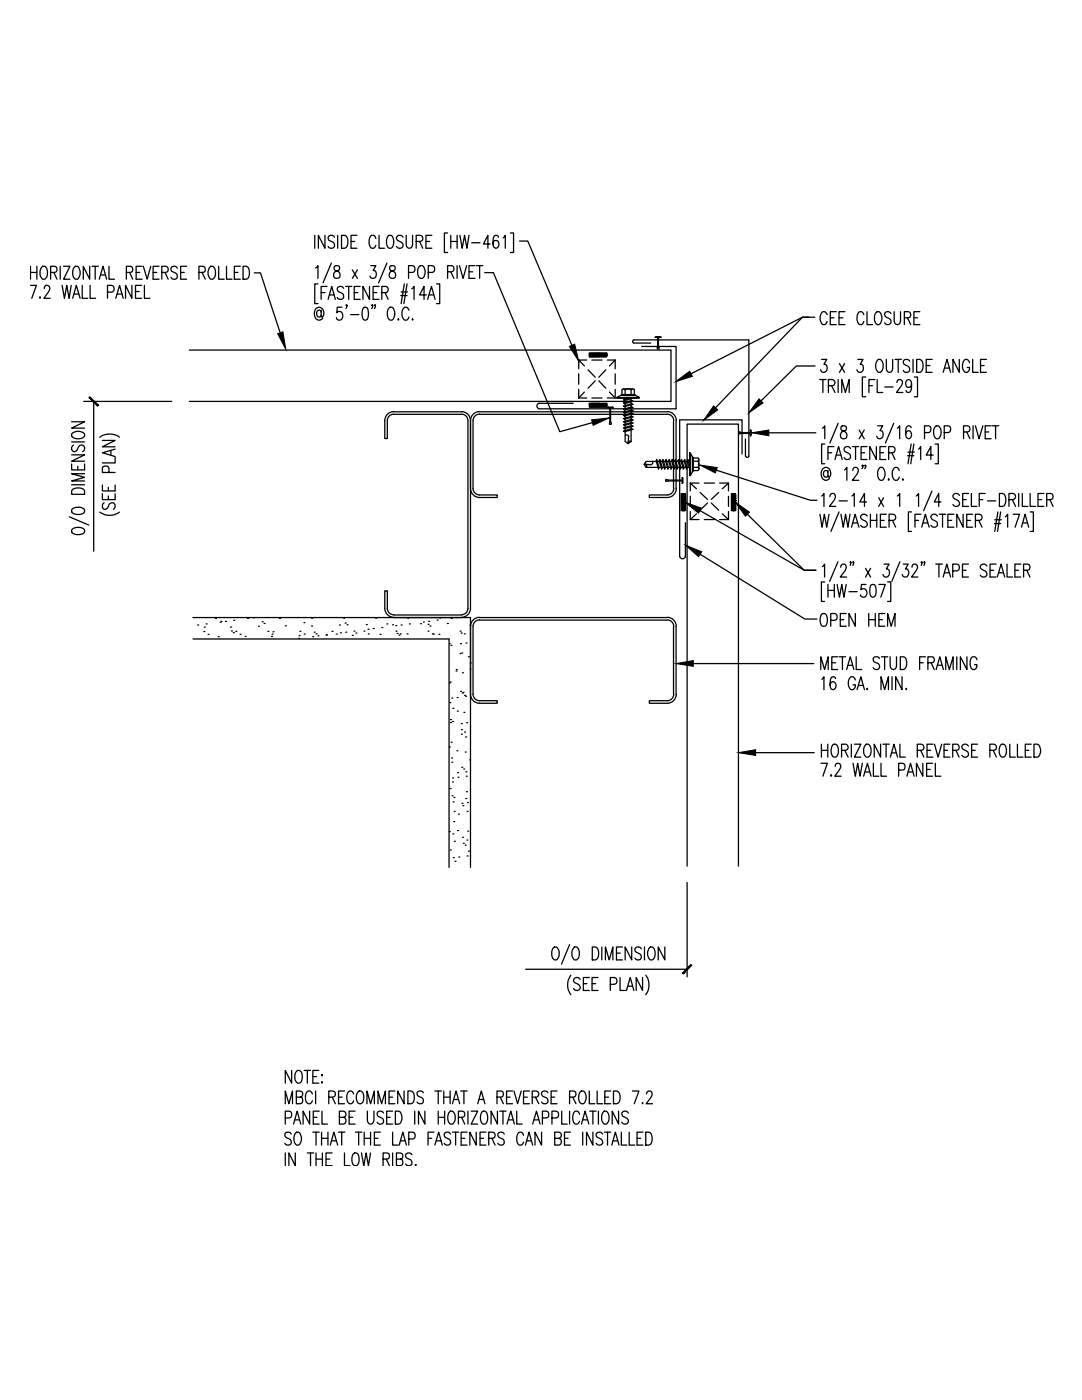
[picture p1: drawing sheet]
<svg xmlns="http://www.w3.org/2000/svg" width="216mm" height="279mm" viewBox="0 0 216 279" stroke-linecap="round" stroke-linejoin="round" font-family="sans-serif">
<g fill="none" stroke="#000" stroke-width=".25">
<path d="M6 57h1.3l-1 2.5M6.1 53.1v2.6M6.1 54.4h1.3M7.4 53.1v2.6M8 59.3v.2zM8.4 53.3l.1-.2a.85 .85 0 0 1 1 1.1 1.11 1.11 0 0 1-1 1.5 1.77 1.77 0 0 1-.1-2.4zM8.8 57.6l.2-.5 .6-.1a.82 .82 0 0 1 0 1.3l-.9 1.2h1.3M10.1 54.4h.9a.65 .65 0 0 0 .4-.6 .65 .65 0 0 0-.4-.7h-.9v2.6M10.7 54.4l.7 1.3M12 53.1v2.6M12.4 57l.5 2.5 .4-2.5 .5 2.5 .4-2.5M12.7 53.1h1.3l-1.3 2.6h1.3"/>
<path d="M14.5 59.5l.7-2.5 .8 2.5M14.8 58.7h.9M14.9 53.3l.2-.2a.66 .66 0 0 1 .8 .7 1.71 1.71 0 0 1-.5 1.9 1.11 1.11 0 0 1-.9-1.5zM16.4 57v2.5h1.1M17.9 53.1v2.6l-1.3-2.6v2.6M18 57v2.5h1.1M18.4 53.1h1.2M19 53.1v2.6M19.8 55.7l.8-2.6 .7 2.6M20.1 54.9h.9M21.4 58.3l1.1-.1a.73 .73 0 0 0-.2-1.2h-.9v2.5M21.7 53.1v2.6h1.1"/>
<path d="M23.1 59.5l.8-2.5 .7 2.5M23.4 58.7h.9M25.2 54.4h.9a.65 .65 0 0 0 .4-.6 .65 .65 0 0 0-.4-.7h-.9v2.6M25.9 54.4l.6 1.3M26.3 57v2.5l-1.3-2.5v2.5M27 58.2h.8M27.2 54.4h.7M28.3 57h-1.3v2.5h1.3M28.3 53.1h-1.1v2.6h1.1M28.6 53.1l.8 2.6 .7-2.6M28.8 57v2.5h1.1M30.6 54.4h.7"/>
<path d="M31.7 53.1h-1.1v2.6h1.1M32.3 54.4h.8a.63 .63 0 0 0 .5-.6 .63 .63 0 0 0-.5-.7h-.8v2.6M32.9 54.4l.7 1.3M35.4 53.5a.66 .66 0 0 0-.8-.4 .66 .66 0 0 0-.5 .7l.2 .4 .7 .3a.68 .68 0 0 1 .2 1.1 .68 .68 0 0 1-1.1-.3M36.1 54.4h.7M37.2 53.1h-1.1v2.6h1.1M39.7 54.4h.8a.65 .65 0 0 0 .5-.6 .65 .65 0 0 0-.5-.7h-.8v2.6M40.3 54.4l.7 1.3M41.9 53.3l.2-.2a.85 .85 0 0 1 .9 1.1 1.11 1.11 0 0 1-.9 1.5 1.77 1.77 0 0 1-.2-2.4zM43.6 53.1v2.6h1.1M45.2 53.1v2.6h1.1M46.8 54.4h.7"/>
<path d="M47.9 53.1h-1.1v2.6h1.1M48.5 53.1h.6a1.62 1.62 0 0 1 .5 2.2l-.5 .4h-.6zM50.7 54.5h1.3l3.9 11.9M62.8 47v2.5M63 53.5l.4-.5v2.6M63.4 56.7h-.6v3.9h.6M64.1 58.4h.7M64.8 47v2.5l-1.3-2.5v2.5M65.3 57.2h-1.2v2.5M65.5 59.7l.7-2.5 .7 2.5M65.7 58.9h1M66.1 52.5l-1.6 3.9"/>
<path d="M66.7 53.1a.62 .62 0 0 0 .2 .9 .83 .83 0 0 1 .9 .6 .83 .83 0 0 1-.4 1 .59 .59 0 0 1-.8-.5 .89 .89 0 0 1 .9-1.1 .52 .52 0 0 0 .3-.5 .52 .52 0 0 0-.4-.5zM66.7 47.3a.65 .65 0 0 0-.9-.3 .65 .65 0 0 0-.2 1l.8 .3a.68 .68 0 0 1 .2 1.1 .68 .68 0 0 1-1.1-.2M67.4 47v2.5M68.1 47h.7a1.59 1.59 0 0 1 0 2.5h-.7zM68.6 57.5a.66 .66 0 0 0-.8-.4 .66 .66 0 0 0-.5 .7l.2 .3 .7 .4a.68 .68 0 0 1 .2 1.1 .68 .68 0 0 1-1.1-.2M68.9 57.2h1.3M69.6 57.2v2.5M70 48.2h.8M70.3 53.9l1 1.7M70.7 58.4h.7M71.2 47h-1.2v2.5h1.2M71.3 53.9l-1 1.7"/>
<path d="M71.9 57.2h-1.2v2.5h1.2M73.7 57.2v2.5l-1.3-2.5v2.5M74 53h1l-.5 1a.75 .75 0 0 1 .5 1 .75 .75 0 0 1-1.1 .3l-.1-.2M74.5 58.4h.7M75 47.6a.64 .64 0 0 0-.6-.7 .64 .64 0 0 0-.7 .7l-.1 .4a1.11 1.11 0 0 0 .9 1.5l.5-.5M75.6 57.2h-1.1v2.5h1.1M75.6 47v2.5h1.1M76.2 58.4h.8a.65 .65 0 0 0 .5-.6 .65 .65 0 0 0-.5-.6h-.8v2.5M76.8 58.4l.7 1.3M77.2 52.5l-1.6 3.9M77.5 47.1l.2-.1a.81 .81 0 0 1 .9 1 1.11 1.11 0 0 1-.9 1.5 1.83 1.83 0 0 1-.2-2.4zM77.8 53.1a.62 .62 0 0 0 .2 .9 .83 .83 0 0 1 .9 .6 .83 .83 0 0 1-.4 1 .73 .73 0 0 1-.9-.6 .73 .73 0 0 1 .6-.9l.4-.1a.52 .52 0 0 0 .3-.5 .52 .52 0 0 0-.4-.5z"/>
<path d="M80 59h1.2M80 58.3h1.3M80.4 47.3a.68 .68 0 0 0-.7-.4 .68 .68 0 0 0-.6 .7l.4 .5a1.1 1.1 0 0 1 .9 .7v.4a.73 .73 0 0 1-.6 .4 .73 .73 0 0 1-.7-.4M80.7 56.7l-.7 3.9M81.1 47v1.8a.64 .64 0 0 0 .6 .7 .64 .64 0 0 0 .6-.7v-1.8M81.2 56.7l-.6 3.9M81.5 54.4h.8a.71 .71 0 0 0 .5-.7 .71 .71 0 0 0-.5-.7h-.8v2.6M82.2 57.6l.4-.4v2.5M83 48.2h.9a.63 .63 0 0 0 .5-.6 .63 .63 0 0 0-.5-.6h-.9v2.5M83.5 53.4l.4-.4a1.11 1.11 0 0 1 .9 1.6l-.1 .4a.61 .61 0 0 1-1 .4 1.96 1.96 0 0 1-.2-2zM83.7 48.2l.7 1.3M85 48.2h.7"/>
<path d="M85.1 58.9h-1.4l.9-1.7v2.5M85.3 59.7l.8-2.5 .7 2.5M85.5 54.4h.8a.71 .71 0 0 0 .4-.7 .71 .71 0 0 0-.4-.7h-.8v2.6M85.6 58.9h1M86.2 47h-1.2v2.5h1.2M87.1 56.7h.6v3.9h-.6M89.3 54.2h.8a.63 .63 0 0 0 .5-.6 .63 .63 0 0 0-.5-.6h-.8v2.6M89.3 46.5h-.6v3.9h.6M89.9 54.2l.7 1.4M89.9 48.2h1.3M89.9 47v2.5M91.2 47v2.5"/>
<path d="M91.2 53v2.6M91.7 53l.7 2.6 .7-2.6M91.8 47l.4 2.5 .5-2.5 .5 2.5 .4-2.5M93.6 54.2h.7M94.1 48.4h1.7M94.8 53h-1.2v2.6h1.2M95.1 53h1.2M95.7 53v2.6M96.7 54.4h1.8l13.2 31.8 6.5-1.9M97.8 48.7h-1.3l.9-1.7v2.5M99.5 47.3l-.1-.2-.5-.1a1.46 1.46 0 0 0-.5 1.7l.2 .7a.75 .75 0 0 0 1-.5 .75 .75 0 0 0-.6-.9l-.4 .1-.2 .6M100.4 47.5l.4-.5v2.5"/>
<path d="M101.8 46.5h.7v3.9h-.7M103.7 48.1h1.6l8.8 20.8M37.8 69.9h96.1v10.2h-96.1M64.1 62.3l-.3-.4a.52 .52 0 0 0-.6 .5 .76 .76 0 0 0 .3 .9h.3l.3-.4M64.1 61.9l.1 1.4a.77 .77 0 0 0 .3-1.3 .93 .93 0 0 0-1.1-.7 .93 .93 0 0 0-.7 1.1v.4a.94 .94 0 0 0 .6 1 .94 .94 0 0 0 1.1-.3M68.2 61.3h-.9l-.1 1.1a.63 .63 0 0 1 1.1 .1 .82 .82 0 0 1 0 1.1 .82 .82 0 0 1-1 .2l-.2-.4M69.2 60.9l-.1 .2v-.3a.52 .52 0 0 1-.1 .8M70 62.8h1.6M72.5 61.4l.5-.1a1.3 1.3 0 0 1 .5 1.5l-.2 1-.5 .1a1.3 1.3 0 0 1-.6-1.5zM74.4 60.9l-.1 .2-.1-.2 .1-.1 .1 .1-.2 .7M74.9 60.9l-.1 .2-.1-.2 .1-.1 .1 .1-.2 .7M77.7 61.4l.1-.1a.85 .85 0 0 1 1 1l-.2 1a.61 .61 0 0 1-.3 .5 .61 .61 0 0 1-.6 0 1.86 1.86 0 0 1 0-2.4z"/>
<path d="M79.5 63.6v.3zM81.6 61.9a.66 .66 0 0 0-1-.5 1.77 1.77 0 0 0 .2 2.5 .73 .73 0 0 0 .8-.6M82.3 63.6v.3zM115.5 71.9v1.7M115.5 74.6v2.1M115.5 77.7v1.7M115.5 79.4h1.6M116.6 78.2l-1.1 1.2M117.1 71.9h-1.6l1.1 1.1M117.3 73.8l1.5 1.5M117.6 70.6h.1M117.6 70.5h3.4v.7h-3.4z"/>
<path d="M117.6 70.9h.1M117.6 70.8h.1M117.7 71h.1M117.7 71.2h.1M117.7 70.5h.1M117.8 70.7h.1M117.8 71h.1M117.8 70.8h.1M117.8 71.1h.1M117.9 70.6h.1M117.9 70.9h.1M117.9 70.7h.1"/>
<path d="M118 71h.1M118 71.2h.1M118 70.5h.1M118.1 70.6h.1M118.1 70.9h.1M118.1 70.8h.1M118.1 71.9h2M118.1 79.4h2M118.1 71.2h.1M118.1 71h.1M118.2 70.5h.1M118.2 70.8h.1"/>
<path d="M118.2 70.7h.1M118.3 71h.1M118.3 71.1h.1M118.3 70.6h.1M118.4 70.9h.1M118.4 70.7h.1M118.4 71.2h.1M118.4 71h.1M118.5 70.5h.1M118.5 70.8h.1M118.5 70.6h.1M118.6 70.9h.1"/>
<path d="M118.6 71.2h.1M118.6 71h.1M118.6 70.5h.1M118.7 70.8h.1M118.7 70.7h.1M118.7 71.1h.1M118.7 71h.1M118.8 76l-1.5 1.5M118.8 70.7h.1M118.8 70.6h.1M118.9 70.9h.1M118.9 71.1h.1"/>
<path d="M118.9 71h.1M118.9 70.5h.1M119 70.8h.1M119 70.6h.1M119 71h.1M119 70.9h.1M119.1 71.2h.1M119.1 70.7h.1M119.1 70.5h.1M119.2 70.8h.1M119.2 71.1h.1M119.2 71h.1"/>
<path d="M119.2 70.5h.1M119.3 70.7h.1M119.3 71h.1M119.3 70.8h.1M119.4 71.1h.1M119.4 70.6h.1M119.4 70.5h.1M119.5 70.9h.1M119.5 70.8h.1M119.5 71h.1M119.5 76l1.4 1.5M119.5 71.2h.1"/>
<path d="M119.5 70.5h.1M119.6 70.7h.1M119.6 71h.1M119.6 70.8h.1M119.7 71.1h.1M119.7 70.5h.1M119.7 70.8h.1M119.7 70.7h.1M119.8 71h.1M119.8 71.1h.1M119.9 70.6h.1M119.9 70.9h.1"/>
<path d="M119.9 70.8h.1M120 71.2h.1M120 71h.1M120 70.5h.1M120 70.8h.1M120 70.7h.1M120.1 71h.1M120.1 71.1h.1M120.2 70.5h.1M120.2 70.8h.1M120.2 70.7h.1M120.3 71.1h.1"/>
<path d="M120.3 71h.1M120.3 70.8h.1M120.3 70.6h.1M120.4 70.9h.1M120.4 71.2h.1M120.4 71h.1M120.5 70.5h.1M120.5 70.8h.1M120.5 70.7h.1M120.6 71.1h.1M120.6 70.9h.1M120.6 70.7h.1"/>
<path d="M120.6 70.5h.1M120.7 70.8h.1M120.7 71.1h.1M120.7 71h.1M120.8 70.8h.1M120.8 70.6h.1M120.8 71h.1M120.8 70.9h.1M120.9 71.2h.1M120.9 73.8l-1.4 1.5M120.9 70.6h.1M120.9 70.5h.1"/>
<path d="M121 70.8h.1M121 70.9h.1M121.2 71.9h1.6M121.2 79.4h1.6M121.6 78.2l1.2 1.2M122.8 71.9l-1.2 1.1M122.8 71.9v1.7M122.8 74.6v2.1M122.8 77.7v1.7M123.1 79.3l4.5 .1zM123.1 79.3l.8-.4h2.9l.8 .4zM124 78.8h2.6"/>
<path d="M124 78.9h2.6M124 78.7v.1M124.1 77.8v1M124.4 77.6h1.9M124.7 77.8v1M124.7 79.9v.4M125.6 79.4l-1.2 .4 .2 .1 1.7-.4-1.6-.1v.3M125.9 77.8v1M125.9 79.6v.4M126.4 68.5h3.5M126.5 68.5l-.3-.4 .3-.3h22.9v23.2M126.6 77.8v1"/>
<path d="M126.6 77.8a.36 .36 0 0 0-.6 0 1.14 1.14 0 0 0-1.3 0 .37 .37 0 0 0-.6 0M126.7 78.7v.1M128 69.1h6.9v12.5h-27.4M130.9 67.2l-.2 .1M130.9 67.2h.8l.2 .1h-1.2M131.2 69.7h.3M131.2 67.3v1.8M131.3 69.1l-.1 .5M131.4 67.3l.1 2.3M161.4 63.3h-1.3l-17.3 18.1M162.6 63.3h-2.5l-22.2 11.3M162.6 73h-3.7l-7 7"/>
<path d="M163.6 75.7h1.2M163.9 71.7h1.1l-.6 1a.78 .78 0 0 1 .6 1 .78 .78 0 0 1-1.1 .5l-.2-.4M164.2 75.7v2.6M165 62.8a.66 .66 0 0 0-1-.5 1.77 1.77 0 0 0 .2 2.5 .73 .73 0 0 0 .8-.7M165.3 77h.8a.63 .63 0 0 0 .5-.6 .63 .63 0 0 0-.5-.7h-.8v2.6M165.7 63.4h.7M165.9 77l.7 1.3M166.9 62.2h-1.2v2.6h1.2M167.2 75.7v2.6M167.4 63.4h.8M167.5 72.6l1 1.7M168 78.3v-2.6l.7 2.6 .7-2.6v2.6"/>
<path d="M168.5 72.6l-1 1.7M168.6 62.2h-1.2v2.6h1.2M171.2 71.7h1l-.6 1a.78 .78 0 0 1 .7 1 .78 .78 0 0 1-1.1 .5l-.2-.4M172.4 62.8a.64 .64 0 0 0-.7-.6 .64 .64 0 0 0-.6 .6v1.3a.64 .64 0 0 0 .6 .7 .64 .64 0 0 0 .7-.7M172.7 75.2h-.6v4h.6M173 62.2v2.6h1.1M173.4 77h.7M174.6 75.7h-1.2v2.6M174.9 62.3l.1-.1a.85 .85 0 0 1 1 1l-.2 .9a.61 .61 0 0 1-.3 .6 .61 .61 0 0 1-.6 0 1.86 1.86 0 0 1 0-2.4zM175 75.7v2.6h1.1M175.1 71.9l.2-.2a.85 .85 0 0 1 .9 1 1.64 1.64 0 0 1-.5 1.6 .85 .85 0 0 1-1-1 1.79 1.79 0 0 1 .4-1.4zM176.6 77.2h1.6"/>
<path d="M176.9 71.7v1.9a.64 .64 0 0 0 .6 .7 .64 .64 0 0 0 .6-.7v-1.9M177.8 62.6a.66 .66 0 0 0-.7-.4 .66 .66 0 0 0-.6 .6l.4 .5a1.17 1.17 0 0 1 .9 .7 .67 .67 0 0 1-.5 .8 .67 .67 0 0 1-.8-.4M178.4 62.2l.1 2.2a.58 .58 0 0 0 .6 .4 .58 .58 0 0 0 .5-.4l.1-2.2M178.6 71.7h1.3M179 76.3l.3-.6a.63 .63 0 0 1 .8 .5 2.88 2.88 0 0 1-1.2 2.1h1.3M179.2 71.7v2.6M180.5 63.4h.8a.63 .63 0 0 0 .4-.6 .63 .63 0 0 0-.4-.6h-.8v2.6M181.1 63.4l.6 1.4M181.5 72.1a.66 .66 0 0 0-.7-.4 .66 .66 0 0 0-.6 .7l.2 .3 .8 .4a.68 .68 0 0 1 .1 1.1 .68 .68 0 0 1-1.1-.3M181.9 76.6l-.1 .4a.55 .55 0 0 1-.5 .3 .55 .55 0 0 1-.5-.3 .72 .72 0 0 1 0-.9 .72 .72 0 0 1 .8-.2 2.45 2.45 0 0 1 0 2.3l-.4 .1-.3-.1-.1-.3M182.2 71.7v2.6M182.4 63.4h.7"/>
<path d="M182.4 75.2h.7v4h-.7M182.9 71.7h.6a1.58 1.58 0 0 1 0 2.6h-.6zM183.5 62.2h-1.1v2.6h1.1M184.8 73h.8M186 71.7h-1.2v2.6h1.2M188.2 74.3l.8-2.6 .7 2.6M188.5 73.5h.9M191.4 71.7v2.6l-1.3-2.6v2.6M193.4 72.4a.66 .66 0 0 0-1-.5 1.77 1.77 0 0 0 .2 2.4 .76 .76 0 0 0 .8-1h-.4M194.1 71.7v2.6h1.1M195.7 73h.7M196.8 71.7h-1.1v2.6h1.1"/>
<path d="M14.3 92.6v1.2h2.6v-1.2M14.3 90.8h2.6l-2.6 1.2h2.6M14.3 84.2h2.6l-2.6 1.2h2.6M14.3 96.7h2.6M14.3 88.2h2.6M14.4 97.7l.9-.3a1.13 1.13 0 0 1 1.6 1.3h-2.6zM14.4 86.5a1.77 1.77 0 0 1 2.5 .1 1.11 1.11 0 0 1-1.6 1 .77 .77 0 0 1-.8-.3 .77 .77 0 0 1-.1-.8zM14.7 88.8a.68 .68 0 0 0-.4 .8 .68 .68 0 0 0 .6 .5l.5-.3a1.1 1.1 0 0 1 .8-1h.3a.73 .73 0 0 1 .4 .7 .73 .73 0 0 1-.4 .6M15.5 93.1v.7M16.7 80.1h17.6M16.9 94.5h-2.6l2.6 .8-2.6 .7h2.6M18.7 80.1v29.9"/>
<path d="M19.9 87.3a3.3 3.3 0 0 1 3.9 0M20.4 98.5v1.2h2.6v-1.2M20.4 96.8v1.2h2.6v-1.2M20.4 87.9h2.6l-2.6 1.3h2.6M21.6 97.3v.7M21.6 99v.7M21.7 94.3l-.1-1.1a.72 .72 0 0 0-1.2 .3v.8h2.6M22.1 89.9v.9M23 91.3v1.1h-2.6M23 89.6l-2.6 .8 2.6 .7M78.6 82.7h13.5M92.1 82.2l-13.5-.1a1.8 1.8 0 0 0-1.8 1.8v3.6h.5v-3.5a1.29 1.29 0 0 1 1.3-1.4"/>
<path d="M92.1 82.1a1.8 1.8 0 0 1 1.8 1.8M92.1 82.6a1.29 1.29 0 0 1 1.3 1.4v37.4a1.29 1.29 0 0 1-1.3 1.3M93.9 84v37.4a1.8 1.8 0 0 1-1.8 1.8M93.9 97.5a1.8 1.8 0 0 0 1.8 1.8h3.5v-.5h-3.5a1.29 1.29 0 0 1-1.3-1.3M93.9 83.9a1.8 1.8 0 0 1 1.8-1.8l37.4 .1a1.73 1.73 0 0 1 1.8 1.7M93.9 84v13.5M95.7 82.7h37.4M95.7 82.6a1.29 1.29 0 0 0-1.3 1.3v13.6M107.5 80.5h6.9M107.5 80.5a.57 .57 0 0 0-.4 .5 .57 .57 0 0 0 .4 .6M117.6 80.7h.1M117.6 80.5h3.4v.8h-3.4z"/>
<path d="M117.6 81h.1M117.6 80.8h.1M117.7 81.1h.1M117.7 81.3h.1M117.7 80.6h.1M117.8 80.7h.1M117.8 81h.1M117.8 80.9h.1M117.8 81.2h.1M117.9 80.6h.1M117.9 80.9h.1M117.9 80.7h.1"/>
<path d="M118 81h.1M118 81.2h.1M118 80.5h.1M118.1 80.7h.1M118.1 81h.1M118.1 80.8h.1M118.1 81.3h.1M118.1 81.1h.1M118.2 80.6h.1M118.2 80.9h.1M118.2 80.7h.1M118.3 81h.1"/>
<path d="M118.3 81.1h.1M118.3 80.6h.1M118.4 80.9h.1M118.4 80.7h.1M118.4 81.2h.1M118.4 81h.1M118.5 80.5h.1M118.5 80.8h.1M118.5 80.7h.1M118.6 81h.1M118.6 81.3h.1M118.6 81.1h.1"/>
<path d="M118.6 80.5h.1M118.7 80.8h.1M118.7 80.7h.1M118.7 81.1h.1M118.7 81h.1M118.8 80.7h.1M118.8 80.6h.1M118.9 80.9h.1M118.9 81.2h.1M118.9 81h.1M118.9 80.5h.1M119 80.8h.1"/>
<path d="M119 80.7h.1M119 81.1h.1M119 81h.1M119.1 81.3h.1M119.1 80.7h.1M119.1 80.5h.1M119.2 80.8h.1M119.2 81.1h.1M119.2 81h.1M119.2 80.6h.1M119.3 80.7h.1M119.3 81h.1"/>
<path d="M119.3 80.9h.1M119.4 81.2h.1M119.4 80.7h.1M119.4 80.5h.1M119.5 81h.1M119.5 80.8h.1M119.5 81.1h.1M119.5 81.3h.1M119.5 80.5h.1M119.6 80.7h.1M119.6 81h.1M119.6 80.8h.1"/>
<path d="M119.7 81.1h.1M119.7 80.6h.1M119.7 80.9h.1M119.7 80.7h.1M119.8 81h.1M119.8 81.2h.1M119.9 80.7h.1M119.9 80.9h.1M119.9 80.8h.1M120 81.2h.1M120 81.1h.1M120 80.5h.1"/>
<path d="M120 80.8h.1M120 80.7h.1M120.1 81h.1M120.1 81.1h.1M120.2 80.6h.1M120.2 80.9h.1M120.2 80.7h.1M120.3 81.2h.1M120.3 81h.1M120.3 80.8h.1M120.3 80.6h.1M120.4 80.9h.1"/>
<path d="M120.4 81.2h.1M120.4 81.1h.1M120.5 80.5h.1M120.5 80.8h.1M120.5 80.7h.1M120.6 81.1h.1M120.6 81h.1M120.6 80.7h.1M120.6 80.6h.1M120.7 80.9h.1M120.7 81.2h.1M120.7 81h.1"/>
<path d="M120.8 80.8h.1M120.8 80.6h.1M120.8 81.1h.1M120.8 80.9h.1M120.9 81.2h.1M120.9 80.7h.1M120.9 80.5h.1M121 80.8h.1M121 81h.1M121.1 81.4h1.3M121.4 81.3h.8M121.4 81.2l-.2 .2"/>
<path d="M121.6 84.7h.3M121.6 84.4l.1 .3M121.7 81.4l-.1 3M121.8 81.4v2.8M121.9 84.2v.5M122.2 81.2l.2 .2M124.4 86l1.7-.5 .2 .2-1.7 .5zM124.4 85.4l1.7-.5 .2 .2-1.7 .4zM124.4 83.5l1.7-.4 .2 .1-1.7 .5zM124.4 82.9l1.7-.5 .2 .2-1.7 .4zM124.4 84.8l1.7-.5 .2 .1-1.7 .5zM124.4 84.2l1.7-.5 .2 .1-1.7 .5z"/>
<path d="M124.4 81l1.7-.4 .2 .1-1.7 .5zM124.4 80.4l1.7-.5 .2 .2-1.7 .5zM124.4 82.3l1.7-.5 .2 .1-1.7 .5zM124.4 81.7l1.7-.5 .2 .1-1.7 .5zM124.7 80.5v.5M124.7 81.2v.3M124.7 81.8v.4M124.7 82.4v.4M124.7 83v.4M124.7 83.6v.4M124.7 84.3v.4M124.7 84.9v.4"/>
<path d="M124.7 85.5v.4M124.8 86.9a.4 .4 0 0 1 .7 .2M125.4 87.1l-.1 1.3M125.9 85.8v2.3l-.6 .4-.6-.4v-2M125.9 80.2v.4M125.9 80.8v.4M125.9 81.4v.4M125.9 82.1v.4M125.9 82.7v.4M125.9 83.3v.4M125.9 83.9v.4M125.9 84.6v.4"/>
<path d="M125.9 85.1v.5M126 88.1h-.5l-.2 .4M128.6 92.6l.4 .2v.4M128.6 92.6l1.3 .2M130.1 92.1a.4 .4 0 0 1-.2 .6M130.9 92.1h-2l-.4 .6 .4 .6h2.4M131 91.7l.5 1.7-.1 .2-.5-1.6zM131.1 92.1h.5M131.5 93.3h.4M131.7 91.7l.5 1.7-.2 .2-.5-1.6zM131.8 92.1h.4M132.1 93.3h.4"/>
<path d="M132.3 91.7l.5 1.7-.2 .2-.4-1.6zM132.4 92.1h.4M132.7 93.3h.5M132.8 95.8l.2 .3 .4-.2M132.8 95.8h3.3M132.9 91.7l.5 1.7-.1 .2-.5-1.6zM133 92.1h.4M133.1 82.6a1.29 1.29 0 0 1 1.3 1.3M133.3 96h2.8M133.3 93.3h.5M133.5 91.7l.5 1.7-.1 .2-.5-1.6zM133.6 92.1h.5"/>
<path d="M134 93.3h.4M134.1 91.7l.5 1.7-.1 .2-.5-1.6zM134.3 92.1h.4M134.4 84v13.5M134.4 97.5a1.29 1.29 0 0 1-1.3 1.3h-3.5v.5h3.5a1.8 1.8 0 0 0 1.8-1.8M134.6 93.3h.4M134.8 91.7l.4 1.7-.1 .2-.5-1.6zM134.9 84v13.5M134.9 92.1h.4M135.2 93.3h.4M135.4 91.7l.5 1.7-.2 .2-.4-1.6zM135.5 92.1h.4"/>
<path d="M135.8 93.3h.5M135.9 98.5h.8v3.4h-.8zM136 98.6h.1M136 99.1h.1M136 99.5h.1M136 98.9h.1M136 99.4h.1M136 99.8h.1M136 91.7l.5 1.7-.2 .2-.4-1.6zM136 98.8h.1M136 99.2h.1M136 99.7h.1"/>
<path d="M136.1 98.6h.1M136.1 99.1h.1M136.1 99.5h.1M136.1 100h.1M136.1 95.3l.2 .2M136.1 95.3v1.2l.2-.2M136.1 98.9h.1M136.1 99.4h.1M136.1 92.1h.5M136.2 98.7h.1M136.2 99.8h.1M136.2 99.2h.1"/>
<path d="M136.2 99.6h.1M136.3 98.6h.1M136.3 99h.1M136.3 99.5h.1M136.3 99.9h.1M136.3 95.5v.8M136.3 98.9h.1M136.3 99.3h.1M136.3 99.8h.1M136.3 98.7h.1M136.3 99.2h.1M136.3 99.6h.1"/>
<path d="M136.4 98.6h.1M136.4 99h.1M136.4 99.5h.1M136.4 99.9h.1M136.4 98.9h.1M136.4 99.3h.1M136.5 98.7h.1M136.5 99.8h.1M136.5 93.3h.4M136.5 99.2h.1M136.5 99.6h.1M136.6 98.5h.1"/>
<path d="M136.6 99h.1M136.6 99.4h.1M136.6 99.9h.1M136.6 98.8h.1M136.6 99.3h.1M136.6 99.7h.1M136.6 98.7h.1M136.6 99.1h.1M136.6 99.6h.1M136.6 91.7l.5 1.7-.1 .2-.5-1.6zM136.7 98.9h.1M136.7 99.4h.1"/>
<path d="M136.7 99.9h.1M136.8 92.1h.3M137.1 93.3h.4M137.4 92.1h.2v1.5l-.5-1.6 .2-.3 .3 1.3M137.6 90.4l.1 4.5zM137.7 90.4l.5 .8v3l-.4 .7zM137.7 96.4h1.8M137.7 96.4l1.3 1.2M137.7 96.4v1.6M137.7 99v2.1M138.2 94h.1M138.2 91.3h.1"/>
<path d="M138.3 93.9h1M138.3 92h1M138.3 91.4h1M138.3 91.3v2.7M139.3 92a1.12 1.12 0 0 1 0 1.3h-1M139.3 93.2a.36 .36 0 0 1 0 .7M139.3 91.4a.36 .36 0 0 1 0 .6M139.4 91.8v1.8M139.7 98.3l1.5 1.4M140.5 96.4h2.1M142.9 93.8l18.8 6h1.3M143.4 98.3l-1.5 1.4"/>
<path d="M143.6 96.4h1.8M144.1 97.6l1.3-1.2v1.6M145.4 99v2.1M146 98.6h.1M146 99.1h.1M146 99.5h.1M146 98.5h.7v3.4h-.7zM146 98.9h.1M146 99.4h.1M146 99.8h.1M146 98.8h.1M146 99.2h.1"/>
<path d="M146.1 98.6h.1M146.1 99.7h.1M146.1 99.1h.1M146.1 99.5h.1M146.1 100h.1M146.2 98.9h.1M146.2 99.4h.1M146.2 99.8h.1M146.2 98.7h.1M146.2 99.2h.1M146.2 99.6h.1M146.2 98.6h.1"/>
<path d="M146.2 99h.1M146.2 99.5h.1M146.2 99.9h.1M146.3 98.9h.1M146.3 99.3h.1M146.3 99.8h.1M146.3 98.7h.1M146.3 99.2h.1M146.4 98.6h.1M146.4 99.6h.1M146.4 99h.1M146.4 99.5h.1"/>
<path d="M146.4 99.9h.1M146.5 98.9h.1M146.5 99.3h.1M146.5 99.8h.1M146.5 98.7h.1M146.5 99.2h.1M146.5 99.6h.1M146.5 98.5h.1M146.5 99h.1M146.5 99.4h.1M146.5 99.9h.1M146.6 98.8h.1"/>
<path d="M146.6 99.3h.1M146.6 99.7h.1M146.6 98.7h.1M146.6 99.1h.1M146.6 99.6h.1M146.7 98.9h.1M146.7 99.4h.1M146.7 99.9h.1M147.4 86.2v.3M147.4 86.3h2.3M147.9 86.5h1.8M148 86.5h-.6"/>
<path d="M148.1 90.6v-6.8h-12.5v27.3M148.7 87.6v3.4M148.8 91l.3 .3 .3-.3M149.7 85.8v1.2M149.8 85.8l.1 .2v.8l-.1 .2M153.4 86.4h9.4M163.9 99l.5-.5v2.6M164.1 85.4l.5-.4v2.6M164.6 88.6h-.7v4h.7M165.2 94.2l-.2-.3a.66 .66 0 0 0-.7 .7 .66 .66 0 0 0 .7 .6l.2-.3M165.2 93.9v1.2l.3 .1a1.2 1.2 0 0 0-.8-1.9 1.43 1.43 0 0 0-.9 1.3 1.43 1.43 0 0 0 .9 1.3h.3l.5-.4M165.2 90.4h.8"/>
<path d="M165.6 99.1l.1-.4 .3-.2h.4l.2 .2a1.05 1.05 0 0 1-.2 1.1l-.9 1.3h1.3M166.4 89.1h-1.2v2.6M166.6 91.7l.7-2.6 .7 2.6M166.9 90.8h.9M167.2 84.5l-1.6 3.9M167.4 100h1.7M167.9 85.1a.62 .62 0 0 0 .1 .9 .85 .85 0 0 1 1 .6 .85 .85 0 0 1-.5 1 .75 .75 0 0 1-.8-.7 .75 .75 0 0 1 .6-.8l.3-.1a.52 .52 0 0 0 .3-.6 .52 .52 0 0 0-.4-.4zM168.5 93.8l.5-.5v2.6M169.7 89.5a.64 .64 0 0 0-.9-.4 .64 .64 0 0 0-.2 1l.8 .4a.68 .68 0 0 1 .1 1.1 .68 .68 0 0 1-1.1-.3M170 99l.5-.5v2.6M170.1 89.1h1.3M170.2 93.9l.1-.4a.59 .59 0 0 1 .8-.1 .59 .59 0 0 1 .1 .8l-1.1 1.7h1.3"/>
<path d="M170.7 89.1v2.6M171.4 85.8l1.1 1.8M171.8 90.4h.7M172.2 92.9h-.2l.1-.1 .1 .1-.2 .6M172.5 85.8l-1.1 1.8M172.7 92.9h-.2l.2-.1v.1l-.2 .6M173 89.1h-1.2v2.6h1.2M174.9 89.1v2.6l-1.3-2.6v2.6M175.1 85h1l-.5 1h.2a.88 .88 0 0 1 .4 .9 .88 .88 0 0 1-.8 .7l-.3-.2-.2-.3M175.3 99.3l1 1.8M175.5 93.4l.2-.1a.66 .66 0 0 1 .8 .6 1.8 1.8 0 0 1-.4 2 1.13 1.13 0 0 1-1-1.7zM175.6 90.4h.7"/>
<path d="M176.3 99.3l-1 1.8M176.8 89.1h-1.2v2.6h1.2M177.3 90.4h.8a.63 .63 0 0 0 .5-.7 .63 .63 0 0 0-.5-.6h-.8v2.6M177.3 95.6v.3zM178 90.4l.6 1.3M178.3 84.5l-1.6 3.9M179.1 85.4l.4-.4v2.6M179.1 99l.4-.5v2.6M179.4 93.9a.66 .66 0 0 0-1-.5 1.77 1.77 0 0 0 .2 2.5 .73 .73 0 0 0 .8-.7M180.2 95.6v.3zM181.1 90.9h1.3M181.2 90.2h1.2"/>
<path d="M181.8 85.4l-.1-.3-.3-.1-.4 .1a2.38 2.38 0 0 0 0 2.3l.3 .2a.83 .83 0 0 0 .6-.8 .83 .83 0 0 0-.6-.8l-.5 .3-.1 .4M181.8 88.6l-.6 4M182.4 88.6l-.7 4M182.8 99l.5-.5v2.6M183.3 89.6l.4-.5v2.6M184.5 86.3h.8a.71 .71 0 0 0 .5-.6 .71 .71 0 0 0-.5-.7h-.8v2.6M186 98l-1.7 3.9M186.2 90.8h-1.4l.9-1.7v2.6M186.6 88.6h.6v4h-.6M186.7 85.1l.1-.1a.85 .85 0 0 1 1 1 1.64 1.64 0 0 1-.6 1.6 .85 .85 0 0 1-.9-1.1 1.61 1.61 0 0 1 .4-1.4zM188.4 86.3h.8a.71 .71 0 0 0 .5-.6 .71 .71 0 0 0-.5-.7h-.8v2.6M191.5 98.9a.66 .66 0 0 0-.9-.4 .66 .66 0 0 0-.4 .8l.3 .3a1.17 1.17 0 0 1 1 .7 .69 .69 0 0 1-.5 .8 .69 .69 0 0 1-.9-.4"/>
<path d="M192.1 99.7h.7M192.3 86.2h.8a.63 .63 0 0 0 .4-.6 .63 .63 0 0 0-.4-.6h-.8v2.6M192.9 86.2l.6 1.4M193.3 98.5h-1.2v2.6h1.2M193.8 98.5v2.6h1.1M194.2 85v2.6M194.6 85l.8 2.6 .7-2.6M195.4 99.7h.7M196.6 98.5h-1.2v2.6M196.6 86.2h.7M197 100h1.7M197.8 85h-1.2v2.6h1.2"/>
<path d="M198 85h1.3M198.7 85v2.6M199.4 98.5h.7a1.62 1.62 0 0 1 .4 2.2l-.4 .4h-.7zM201.3 99.7h.9a.63 .63 0 0 0 .4-.6 .63 .63 0 0 0-.4-.6h-.9v2.6M202 99.7l.6 1.4M203.3 98.5v2.6M204 98.5v2.6h1.1M205.6 98.5v2.6h1.1M207.1 99.7h.7M208.3 98.5h-1.2v2.6h1.2M208.9 99.7h.8a.63 .63 0 0 0 .4-.6 .63 .63 0 0 0-.4-.6h-.8v2.6M209.5 99.7l.6 1.4"/>
<path d="M13.8 103.1l3.9 1.7M14.4 105.6a1.83 1.83 0 0 1 2.5 .2 1.11 1.11 0 0 1-1.6 .9 .92 .92 0 0 1-1-.9zM14.4 101.6a1.83 1.83 0 0 1 2.5 .2 1.11 1.11 0 0 1-1.6 .9 .92 .92 0 0 1-1-.9zM19.9 102.2a3.3 3.3 0 0 0 3.9 0M20.8 100.3a.7 .7 0 0 0-.4 .8 .7 .7 0 0 0 .6 .6 1.01 1.01 0 0 0 .7-1 .66 .66 0 0 1 .9-.3 .66 .66 0 0 1 .4 .8l-.4 .5M135.6 111.1a.57 .57 0 0 0 .6 .4 .57 .57 0 0 0 .5-.4M136 100h.1M136 100.4h.1M136 100.9h.1M136 101.4h.1M136 101.8h.1M136 100.3h.1"/>
<path d="M136 100.7h.1M136 101.2h.1M136 101.7h.1M136 100.1h.1M136 100.6h.1M136 101h.1M136.1 101.5h.1M136.1 100.4h.1M136.1 100.9h.1M136.1 101.3h.1M136.1 101.8h.1M136.2 100.3h.1"/>
<path d="M136.2 100.7h.1M136.2 101.2h.1M136.2 101.6h.1M136.2 100.1h.1M136.2 100.6h.1M136.2 101h.1M136.2 101.4h.1M136.2 101.9h.1M136.3 100.4h.1M136.3 100.9h.1M136.3 101.3h.1M136.3 101.7h.1"/>
<path d="M136.3 100.2h.1M136.3 100.7h.1M136.3 101.1h.1M136.3 101.6h.1M136.3 100.1h.1M136.3 100.5h.1M136.3 101h.1M136.4 100.4h.1M136.4 101.4h.1M136.4 101.9h.1M136.4 100.8h.1M136.4 101.3h.1"/>
<path d="M136.4 101.7h.1M136.5 100.2h.1M136.5 100.7h.1M136.5 101.1h.1M136.5 101.6h.1M136.5 100h.1M136.5 100.5h.1M136.5 101h.1M136.5 101.4h.1M136.5 101.9h.1M136.6 100.3h.1M136.6 100.8h.1"/>
<path d="M136.6 101.2h.1M136.6 101.7h.1M136.6 100.2h.1M136.6 100.6h.1M136.6 101.1h.1M136.6 101.5h.1M136.6 100h.1M136.6 100.5h.1M136.6 100.9h.1M136.7 100.3h.1M136.7 101.4h.1M136.7 101.8h.1"/>
<path d="M136.8 104.3v6.8M137.7 102.1v1.6M137.7 103.7h1.8M139 102.5l-1.3 1.2M139.7 101.9l20.8 11.9h2.3h-2.3l-11.4-11.2M139.7 110.6l20.9 12.9h2.4M140.5 103.7h2.1M141.2 100.4l-1.5 1.4M141.9 100.4l1.5 1.4M143.6 103.7h1.8M144.1 102.5l1.3 1.2M145.4 102.1v1.6"/>
<path d="M146 100h.1M146 100.4h.1M146 100.9h.1M146 101.4h.1M146 101.8h.1M146 100.3h.1M146 100.7h.1M146 101.2h.1M146 101.7h.1M146.1 100.1h.1M146.1 100.6h.1M146.1 101h.1"/>
<path d="M146.1 101.5h.1M146.1 100.4h.1M146.1 100.9h.1M146.1 101.3h.1M146.1 101.8h.1M146.2 100.3h.1M146.2 100.7h.1M146.2 101.2h.1M146.2 101.6h.1M146.2 100.1h.1M146.2 100.6h.1M146.2 101h.1"/>
<path d="M146.2 101.4h.1M146.2 100.4h.1M146.2 100.9h.1M146.2 101.9h.1M146.3 100.2h.1M146.3 101.3h.1M146.3 101.7h.1M146.3 100.7h.1M146.3 101.1h.1M146.3 101.6h.1M146.4 100.1h.1M146.4 100.5h.1"/>
<path d="M146.4 101h.1M146.4 101.4h.1M146.4 101.9h.1M146.4 100.4h.1M146.4 100.8h.1M146.4 101.3h.1M146.4 101.7h.1M146.5 100.2h.1M146.5 100.7h.1M146.5 101.1h.1M146.5 101.6h.1M146.5 100h.1"/>
<path d="M146.5 100.5h.1M146.5 101h.1M146.5 101.4h.1M146.5 101.9h.1M146.5 100.3h.1M146.5 100.8h.1M146.6 100.2h.1M146.6 101.2h.1M146.6 101.7h.1M146.6 100.6h.1M146.6 101.1h.1M146.6 101.5h.1"/>
<path d="M146.7 100h.1M146.7 100.5h.1M146.7 100.9h.1M146.7 101.4h.1M146.7 101.8h.1M146.7 100.3h.1M163.6 102.6l.4 2.6 .5-2.6 .5 2.6 .4-2.6M164.1 113.1l.4-.5v2.6M164.5 116.1h-.6v3.9h.6M165.2 116.6v2.6M165.2 117.8h1.3M166.5 116.6v2.6"/>
<path d="M167 116.6l.5 2.6 .5-2.6 .4 2.6 .5-2.6M167.2 112.1l-1.6 3.9M167.4 102.2l-1.6 3.9M167.8 113.2v-.4l.3-.2h.4l.3 .2a1.05 1.05 0 0 1-.2 1.1l-.9 1.3h1.2M167.8 102.6l.5 2.6 .4-2.6 .5 2.6 .4-2.6M169.4 118.1h1.7M169.8 112.2l-.1 .1-.1-.1h.2l-.2 .6M169.9 105.2l.7-2.6 .8 2.6M170.2 104.4h.9M170.3 112.2v.1l-.1-.1h.1l-.1 .6M172.7 113.4l1 1.8M172.8 116.6h-.9l-.1 1.1a.79 .79 0 0 1 1.2 .6 .79 .79 0 0 1-1.1 .8l-.2-.4"/>
<path d="M172.9 100.2h-1.3l.9-1.7v2.6M173 103a.66 .66 0 0 0-.8-.4 .66 .66 0 0 0-.4 .9l.3 .2a1.1 1.1 0 0 1 .9 .8v.3a.73 .73 0 0 1-.6 .4 .73 .73 0 0 1-.7-.4M173.7 102.6v2.6M173.7 103.9h1.2M173.7 113.4l-1 1.8M173.8 116.7l.5-.1a1.2 1.2 0 0 1 .5 1.5l-.1 .6-.2 .4-.4 .1a1.22 1.22 0 0 1-.5-1.5zM174.9 102.6v2.6M175.4 116.6h1.2l-.8 2.6M175.7 103.9h.7M176.4 112.6h1l-.5 1a.78 .78 0 0 1 .6 1 .78 .78 0 0 1-1.1 .4l-.2-.3M176.9 102.6h-1.2v2.6h1.2M177.1 116.1h.6v3.9h-.6"/>
<path d="M177.4 103.9h.9a.63 .63 0 0 0 .4-.7 .63 .63 0 0 0-.4-.6h-.9v2.6M178.1 103.9l.6 1.3M179.6 112.1l-1.6 3.9M180.2 112.6h1l-.5 1a.78 .78 0 0 1 .6 .9 .78 .78 0 0 1-1.1 .5l-.2-.3M181.9 102.2h-.6v3.9h.6M182 113.2l.1-.4 .2-.2 .6 .1a.82 .82 0 0 1-.1 1.2l-.9 1.3h1.3M182.6 103.9h.7M183.8 102.6h-1.2v2.6M183.9 105.2l.7-2.6 .8 2.6M184 112.2l-.1 .1-.1-.1h.2l-.2 .6M184.2 104.4h.9M184.5 112.2l-.1 .1-.1-.1h.2l-.2 .6"/>
<path d="M186.7 112.6h1.3M187.1 103a.68 .68 0 0 0-.8-.4 .68 .68 0 0 0-.6 .7 1.47 1.47 0 0 0 1.1 .8 .64 .64 0 0 1-.2 1.1h-.4l-.5-.4M187.4 112.6v2.6M187.4 102.6h1.3M187.8 100.2h-1.4l.9-1.7v2.6M188.1 102.6v2.6M188.2 115.2l.7-2.6 .8 2.6M188.5 114.3h.9M189.1 103.9h.8M190.1 113.9h.9a.71 .71 0 0 0 .4-.6 .71 .71 0 0 0-.4-.7h-.9v2.6M190.4 102.6h-1.3v2.6h1.3M192.1 113.8h.7"/>
<path d="M192.2 102.6v2.6l-1.3-2.6v2.6M192.9 103.9h.8M193.2 112.6h-1.1v2.6h1.1M194.1 102.6h-1.2v2.6h1.2M194.6 103.9h.9a.63 .63 0 0 0 .5-.7 .63 .63 0 0 0-.5-.6h-.9v2.6M195.3 103.9l.6 1.3M196.9 113a.66 .66 0 0 0-.8-.4 .66 .66 0 0 0-.4 .8l.3 .3a1.17 1.17 0 0 1 .9 .7 .69 .69 0 0 1-.5 .8 .69 .69 0 0 1-.8-.4M197.6 113.8h.7M198.4 104.5h1.3M198.5 103.7h1.3M198.7 112.6h-1.1v2.6h1.1M199 115.2l.8-2.6 .7 2.6"/>
<path d="M199.1 102.2l-.6 3.9M199.3 114.3h.9M199.7 102.2l-.7 3.9M200.6 103.1l.5-.5v2.6M200.9 112.6v2.6h1.1M202.2 102.6h1.2l-.8 2.6M202.5 113.8h.7M203.7 112.6h-1.2v2.6h1.2M203.8 105.2l.7-2.6 .8 2.6M204.1 104.4h.9M204.2 113.8h.8a.63 .63 0 0 0 .5-.6 .63 .63 0 0 0-.5-.6h-.8v2.6M204.9 113.8l.6 1.4"/>
<path d="M205.6 102.2h.6v3.9h-.6M38.5 123.2h55.4v49.9M38.5 127.5h51.1v45.6M39.4 124.7h.1M40.7 126h.1M40.8 125.2h.1M41.1 124.5h.1M41.5 126.6h.1M43 123.4h.1M43.5 127.1h.1M43.9 124.2h.1M44.1 124h.1"/>
<path d="M45 124h.1M46 125.2h.1M46.2 125.9h.1M46.6 126.3h.1M46.6 123.8h.1M47.1 126h.1M47.9 126.6h.1M48.9 127h.1M49.4 123.4h.1M50.5 123.3h.1M51.5 125h.1M52.3 124.1h.1"/>
<path d="M52.7 124.4h.1M53.5 126h.1M54.2 127h.1M54.3 126.5h.1M54.5 126.1h.1M55.8 123.4h.1M56.9 124.9h.1M59.6 127.4h.1M59.7 126.8h.1M59.8 126h.1M60.6 124.3h.1M60.7 126.5h.1"/>
<path d="M62.2 123.4h.1M62.2 124.9h.1M62.4 127.1h.1M62.7 126.2h.1M63.1 126.5h.1M63.4 126.9h.1M65.1 126.8h.1M65.1 126.7h.1M66.2 126h.1M67.1 126.5h.1M67.7 124.7h.1M67.9 126.3h.1"/>
<path d="M68.6 123.4h.1M68.9 124.3h.1M69 126.2h.1M69.2 124.7h.1M70.3 126.8h.1M70.6 126h.1M71 126.3h.1M72.6 126h.1M73.1 124.6h.1M73.4 125.6h.1M73.5 126.5h.1M74.5 125.4h.1"/>
<path d="M75 123.4h.1M75.8 126.6h.1M76.2 125.2h.1M77.2 124.5h.1M78.3 124.7h.1M79 124.9h.1M79 126h.1M79.2 126.4h.1M79.6 126.8h.1M79.9 126.5h.1M80 124.7h.1M81.2 126.5h.1"/>
<path d="M81.4 123.4h.1M81.7 124.5h.1M83.9 124.5h.1M84.5 124.1h.1M85.4 124.6h.1M85.4 126h.1M85.5 124h.1M85.8 124.9h.1M86.3 126.5h.1M86.5 126.5h.1M87.2 123.8h.1M87.6 126.6h.1"/>
<path d="M87.7 123.3h.1M89.3 124.4h.1M89.6 128.5h.1M89.6 136.3h.1M89.8 136.1h.1M90 128.8h.1M90 123.4h.1M90.2 139.3h.1M91 133.9h.1M91 133.6h.1M91.1 123.2h.1M91.2 139.2h.1"/>
<path d="M91.8 130.4h.1M91.8 126h.1M91.9 138h.1M91.9 128.5h.1M92 126.3h.1M92.1 122.7h-13.5a1.29 1.29 0 0 1-1.3-1.3v-3.5h-.5v3.5a1.8 1.8 0 0 0 1.8 1.8M92.1 130.3h.1M92.2 138.3h.1M92.3 134.3h.1M92.4 138.2h.1M92.7 126.5h.1M92.7 138.8h.1"/>
<path d="M92.9 139h.1M93 128.3h.1M93.5 131.1h.1M93.8 124.8h.1M93.8 133.5h.1M93.8 132.3h.1M93.9 138.5a1.8 1.8 0 0 0 1.8 1.8h3.5v-.5h-3.5a1.29 1.29 0 0 1-1.3-1.3M95.7 123.2h37.4M95.7 123.8h37.4M95.7 123.2a1.8 1.8 0 0 0-1.8 1.8M95.7 123.7a1.29 1.29 0 0 0-1.3 1.3v13.6M133.1 123.2a1.8 1.8 0 0 1 1.8 1.8"/>
<path d="M133.1 123.7a1.29 1.29 0 0 1 1.3 1.3M134.4 125v13.6M134.4 138.5a1.29 1.29 0 0 1-1.3 1.3h-3.5v.5h3.5a1.8 1.8 0 0 0 1.8-1.8M134.9 125v13.6M138.3 132.4h24.1M163.8 133.6v-2.5l.7 2.5 .8-2.5v2.5M164 135.6l.4-.5v2.5M164 122.6a.75 .75 0 0 1 .8 0 .75 .75 0 0 1 .3 .8v.6a.86 .86 0 0 1-.9 1 1.79 1.79 0 0 1-.2-2.4zM165.8 123.8h.8a.71 .71 0 0 0 .5-.7 .71 .71 0 0 0-.5-.7h-.8v2.6M166 132.3h.7M166.7 135.4l-.1-.2-.4-.1a1.46 1.46 0 0 0-.6 1.7l.3 .7a.77 .77 0 0 0 1-.5 .77 .77 0 0 0-.6-1l-.4 .2-.3 .6M167.2 131.1h-1.2v2.5h1.2"/>
<path d="M167.5 131.1h1.2M167.7 123.7h.7M168.1 131.1v2.5M168.9 122.4h-1.2v2.6h1.2M168.9 133.6l.8-2.5 .7 2.5M169.2 132.8h.9M170.7 135.7a.66 .66 0 0 0-1-.5 1.77 1.77 0 0 0 .1 2.4 .76 .76 0 0 0 .9-.9h-.5M170.7 122.4v2.6l-1.3-2.6v2.6M170.8 131.1v2.5h1.1M171 137.6l.8-2.5 .7 2.5M171.3 136.8h.9M173 137.4v.2z"/>
<path d="M173.3 123.7h1.4M173.3 122.4v2.6M174.7 122.4v2.6M175.4 123.7h.7M175.5 131.4a.67 .67 0 0 0-.7-.3 .67 .67 0 0 0-.6 .6l.2 .4 .8 .3a.68 .68 0 0 1 .1 1.1 .68 .68 0 0 1-1.1-.3M175.8 137.6v-2.5l.7 2.5 .8-2.5v2.5M175.9 131.1h1.3M176.5 131.1v2.5M176.6 122.4h-1.2v2.6h1.2M177.1 125v-2.6l.7 2.6 .8-2.6v2.6M177.6 131.1v1.8a.64 .64 0 0 0 .7 .7 .64 .64 0 0 0 .6-.7v-1.8M178 135.1v2.5"/>
<path d="M179.6 131.1h.7a1.54 1.54 0 0 1 .4 2.1l-.4 .4h-.7zM180 135.1v2.5l-1.3-2.5v2.5M180.8 137.4v.2zM183.5 132.3h.7M184.7 131.1h-1.2v2.5M185.2 132.3h.8a.61 .61 0 0 0 .4-.6 .61 .61 0 0 0-.4-.6h-.8v2.5M185.8 132.3l.6 1.3M186.8 133.6l.7-2.5 .7 2.5M187.1 132.8h.9M188.7 133.6v-2.5l.7 2.5 .8-2.5v2.5M190.9 131.1v2.5M192.9 131.1v2.5l-1.3-2.5v2.5"/>
<path d="M194.9 131.7a.64 .64 0 0 0-.6-.6 .64 .64 0 0 0-.6 .6l-.1 .4a1.11 1.11 0 0 0 .9 1.5 .9 .9 0 0 0 .4-1h-.4M89.6 149.1h.1M89.8 140.2h.1M89.8 157.4h.1M89.9 143.6h.1M89.9 144.2h.1M90 148.1h.1M90.1 151.3h.1M90.2 152.1h.1M90.2 158.8h.1M90.3 144h.1M90.3 156.1h.1"/>
<path d="M90.3 155.3h.1M90.4 141.4h.1M90.6 159.1h.1M91.2 149.8h.1M91.3 141.9h.1M91.3 154.2h.1M91.4 155.1h.1M92.1 145.6h.1M92.1 146.5h.1M92.1 144.4h.1M92.1 153.1h.1M92.5 153.5h.1"/>
<path d="M92.6 142.2h.1M92.7 146.1h.1M92.8 150.1h.1M92.9 147.1h.1M92.9 159.4h.1M92.9 154h.1M93 154.9h.1M93.1 158h.1M93.1 144.2h.1M93.7 151.7h.1M150.8 150.2h11.7M163.8 152.3h1.3l-.9 2.6"/>
<path d="M163.9 148.5v2.6M163.9 149.7h1.3M165.2 148.5v2.6M165.7 154.8l.1-.1 .1 .1-.1 .1zM166.2 148.6l.2-.1a.81 .81 0 0 1 .9 1 1.11 1.11 0 0 1-.9 1.6 1.83 1.83 0 0 1-.2-2.5zM166.7 153v-.2a.59 .59 0 0 1 .8-.4 .59 .59 0 0 1 .2 .9l-1.1 1.6h1.2M167.9 149.7h.9a.63 .63 0 0 0 .5-.6 .63 .63 0 0 0-.5-.6h-.9v2.6M168.6 149.7l.6 1.4M169.9 148.5v2.6M170.2 152.3l.5 2.6 .4-2.6 .5 2.6 .5-2.6M170.5 148.5h1.3l-1.3 2.6h1.3M172.3 154.9l.8-2.6 .7 2.6"/>
<path d="M172.6 154.1h.9M172.7 148.6l.2-.1a.85 .85 0 0 1 .9 1 1.11 1.11 0 0 1-.9 1.6 1.77 1.77 0 0 1-.2-2.5zM174.3 152.3v2.6h1.1M175.7 148.5v2.6l-1.3-2.6v2.6M175.8 152.3v2.6h1.1M176.2 148.5h1.2M176.8 148.5v2.6M177.7 151.1l.7-2.6 .7 2.6M177.9 150.3h.9M179.3 153.7l1.1-.1a.76 .76 0 0 0-.3-1.3h-.8v2.6M179.6 148.5v2.6h1.1M181 154.9l.7-2.6 .7 2.6"/>
<path d="M181.2 154.1h.9M183 149.7h.9a.63 .63 0 0 0 .5-.6 .63 .63 0 0 0-.5-.6h-.9v2.6M183.7 149.7l.6 1.4M184.1 152.3v2.6l-1.2-2.6v2.6M184.9 153.6h.7M185 149.7h.7M186.1 152.3h-1.2v2.6h1.2M186.2 148.5h-1.2v2.6h1.2M186.5 148.5l.7 2.6 .7-2.6M186.6 152.3v2.6h1.1M188.4 149.7h.7M189.6 148.5h-1.2v2.6h1.2"/>
<path d="M190.1 149.7h.9a.65 .65 0 0 0 .4-.6 .65 .65 0 0 0-.4-.6h-.9v2.6M190.7 149.7l.7 1.4M193.2 148.9a.68 .68 0 0 0-.7-.4 .68 .68 0 0 0-.6 .7l.4 .4a1.1 1.1 0 0 1 .9 .8v.3a.73 .73 0 0 1-.6 .4 .73 .73 0 0 1-.7-.4M193.9 149.7h.7M195.1 148.5h-1.2v2.6h1.2M197.5 149.7h.9a.63 .63 0 0 0 .4-.6 .63 .63 0 0 0-.4-.6h-.9v2.6M198.2 149.7l.6 1.4M199.7 148.6l.2-.1a.81 .81 0 0 1 .9 1 1.11 1.11 0 0 1-.9 1.6 1.83 1.83 0 0 1-.2-2.5zM201.5 148.5v2.6h1.1M203 148.5v2.6h1.1M204.6 149.7h.7M205.8 148.5h-1.2v2.6h1.2"/>
<path d="M206.3 148.5h.7a1.54 1.54 0 0 1 0 2.6h-.7zM89.6 166h.1M89.9 169.6h.1M90.4 166.4h.1M90.4 160h.1M90.5 171.2h.1M90.5 164h.1M90.6 161.9h.1M90.7 167.9h.1M90.8 171.9h.1M91.3 165.7h.1M91.5 162.5h.1"/>
<path d="M91.6 171h.1M92.2 160.3h.1M92.3 167.1h.1M92.4 160.8h.1M92.4 168.3h.1M92.8 168.7h.1M93.2 167.7h.1M93.2 170.8h.1M93.2 161.9h.1M93.3 160.2h.1M93.3 165.9h.1M93.5 169.9h.1"/>
<path d="M137.1 172.9v-88.3h10.2v88.3M137.1 176.1v18.9M104.9 193.4h32.2M110.5 189.1l.1-.1a.85 .85 0 0 1 1 1 1.54 1.54 0 0 1-.6 1.6 1.13 1.13 0 0 1-.9-1.6zM113.7 188.5l-1.7 3.9M113.9 194.6a3.3 3.3 0 0 0 0 3.9M114.5 189.1l.2-.1a1.13 1.13 0 0 1 .9 1.6l-.1 .4a.66 .66 0 0 1-1 .4 1.86 1.86 0 0 1 0-2.3zM115.8 195.5a.66 .66 0 0 0-.9-.4 .66 .66 0 0 0-.4 .9l.3 .2a1.1 1.1 0 0 1 1 .7v.4a.73 .73 0 0 1-.7 .4 .73 .73 0 0 1-.6-.4M116.4 196.3h.7M117.6 195.1h-1.2v2.6h1.2M118.1 196.3h.8M118.2 189h.6a1.58 1.58 0 0 1 0 2.6h-.6z"/>
<path d="M119.3 195.1h-1.2v2.6h1.2M120.1 189v2.6M120.8 191.6v-2.6l.8 2.6 .7-2.6v2.6M121.8 196.4l1.1-.1a.73 .73 0 0 0-.3-1.2h-.8v2.6M123 190.2h.8M123.7 195.1v2.6h1.1M124.2 189h-1.2v2.6h1.2M125 197.7l.8-2.6 .7 2.6M125.3 196.8h.9M126.1 189v2.6l-1.4-2.6v2.6M128 189.4a.64 .64 0 0 0-1-.4 .64 .64 0 0 0-.1 1l.7 .3a.68 .68 0 0 1 .2 1.2 .68 .68 0 0 1-1.1-.3M128.2 195.1v2.6l-1.3-2.6v2.6"/>
<path d="M128.6 189v2.6M128.8 194.6a3.3 3.3 0 0 1 0 3.9M129.6 189.1l.2-.1a1.13 1.13 0 0 1 .9 1.6l-.1 .4a.66 .66 0 0 1-1 .4l-.2-.2a1.86 1.86 0 0 1 .2-2.1zM132.7 189v2.6l-1.4-2.6v2.6M58.2 213.6v2.6l-1.3-2.6v2.6M59.1 219h.8a.63 .63 0 0 0 .5-.7 .63 .63 0 0 0-.5-.6h-.8v2.6l1.1-.2a.72 .72 0 0 0-.3-1.1M59.2 213.8l.2-.2a.85 .85 0 0 1 .9 1 1.52 1.52 0 0 1-.5 1.6 1.11 1.11 0 0 1-1-1.6zM60.7 213.6h1.3M61.3 213.6v2.6M62.3 218.3a.66 .66 0 0 0-.6-.6 .66 .66 0 0 0-.7 .6l-.1 .4a1.52 1.52 0 0 0 .6 1.6 .74 .74 0 0 0 .8-.6M62.4 214.9h.7M63 217.7v2.6"/>
<path d="M63.6 213.6h-1.2v2.6h1.2M64.2 214.5v.2zM64.2 215.9v.3zM65.6 219h.8a.63 .63 0 0 0 .5-.7 .63 .63 0 0 0-.5-.6h-.8v2.6M66.3 219l.6 1.3M67.5 219h.8M68.7 217.7h-1.2v2.6h1.2M70.6 218.3a.64 .64 0 0 0-.7-.6 .64 .64 0 0 0-.6 .6l-.1 .4a1.52 1.52 0 0 0 .6 1.6 .67 .67 0 0 0 .8-.6M71.5 217.9l.2-.2a.85 .85 0 0 1 .9 1 1.52 1.52 0 0 1-.6 1.6 1.11 1.11 0 0 1-.9-1.6zM77.6 219h.7M78.8 217.7h-1.2v2.6h1.2M80.6 217.7v2.6l-1.2-2.6v2.6"/>
<path d="M81.4 217.7h.6a1.55 1.55 0 0 1 0 2.6h-.6zM84.5 218.1a.67 .67 0 0 0-.7-.4 .67 .67 0 0 0-.6 .6l.2 .4 .7 .3a.66 .66 0 0 1 .3 .9 .66 .66 0 0 1-.7 .4l-.5-.4M86.8 217.7h1.3M87.4 217.7v2.6M88.5 219h1.3M88.5 217.7v2.6M89.8 217.7v2.6M90.5 219.4h1M91.9 217.7h1.3M92.6 217.7v2.6M95.6 219.4h.9M99.2 219h.8a.63 .63 0 0 0 .5-.7 .63 .63 0 0 0-.5-.6h-.8v2.6"/>
<path d="M99.8 219l.6 1.3M101.1 219h.7M102.3 217.7h-1.2v2.6h1.2M102.6 217.7l.7 2.6 .7-2.6M104.5 219h.7M105.6 217.7h-1.1v2.6h1.1M106.2 219h.8a.63 .63 0 0 0 .5-.7 .63 .63 0 0 0-.5-.6h-.8v2.6M106.8 219l.7 1.3M109.3 218.1a.67 .67 0 0 0-.7-.4 .67 .67 0 0 0-.5 .6l.1 .4 .8 .3a.66 .66 0 0 1 .3 .9 .66 .66 0 0 1-.8 .4l-.4-.4M110 219h.7M111.2 217.7h-1.2v2.6h1.2M113.7 219h.8a.63 .63 0 0 0 .4-.7 .63 .63 0 0 0-.4-.6h-.8v2.6"/>
<path d="M114.3 219l.6 1.3M115.9 217.9l.1-.2a1.11 1.11 0 0 1 1 1.6l-.2 .4a.61 .61 0 0 1-.9 .4 1.81 1.81 0 0 1 0-2.2zM117.6 217.7v2.6h1.1M119.2 217.7v2.6h1.1M120.7 219h.7M121.9 217.7h-1.2v2.6h1.2M122.4 217.7h.7a1.55 1.55 0 0 1 0 2.6h-.7zM126.2 217.7h1.3l-.9 2.6M129 218.3v-.1a.63 .63 0 0 1 .8-.5l.2 .2a1.03 1.03 0 0 1-.1 1.1l-1 1.3h1.3M56.9 220.3v-2.6l.7 2.6 .8-2.6v2.6M56.9 223.1l1.1-.1a.76 .76 0 0 0-.3-1.2h-.8v2.5M56.9 230.1v2.5"/>
<path d="M58.1 226.3a.66 .66 0 0 0-.7-.4 .66 .66 0 0 0-.6 .7l.2 .3 .7 .4a.66 .66 0 0 1 .4 .8 .66 .66 0 0 1-.8 .4l-.5-.4M58.6 224.3l.7-2.5 .7 2.5M58.8 223.5h1M58.9 230.1v2.5l-1.3-2.5v2.5M59 226.1l.2-.2a.66 .66 0 0 1 .8 .7 1.71 1.71 0 0 1-.4 1.9 1.13 1.13 0 0 1-.9-1.6zM61.3 230.1h1.3M61.8 221.8v2.5l-1.3-2.5v2.5M62 230.1v2.5M62.4 225.9h1.3M62.5 223h.7M63.1 225.9v2.6M63.1 230.1v2.5"/>
<path d="M63.1 231.3h1.2M63.7 221.8h-1.2v2.5h1.2M64.2 225.9v2.6M64.2 227.2h1.2M64.2 221.8v2.5h1.1M64.3 230.1v2.5M65.1 231.3h.7M65.4 225.9v2.6M65.9 228.5l.7-2.6 .8 2.6M66.2 227.7h.9M66.3 230.1h-1.2v2.5h1.2M67.5 225.9h1.3"/>
<path d="M67.7 223h.9a.63 .63 0 0 0 .4-.6 .63 .63 0 0 0-.4-.6h-.9v2.5h.9a.71 .71 0 0 0 .5-.6 .71 .71 0 0 0-.5-.7M68.2 225.9v2.6M68.7 230.1v2.5h1.1M69.7 223h.7M70.6 230.2a.75 .75 0 0 1 .8 .1 .75 .75 0 0 1 .3 .8 1.52 1.52 0 0 1-.6 1.5 .8 .8 0 0 1-.9-.9 1.84 1.84 0 0 1 .4-1.5zM70.9 221.8h-1.2v2.5h1.2M70.9 225.9h1.3M71.6 225.9v2.6M72.1 230.1l.5 2.5 .5-2.5 .4 2.5 .4-2.5M72.7 227.2h1.2M72.7 225.9v2.6M73.2 220.3v-2.6l.7 2.6 .8-2.6v2.6"/>
<path d="M73.3 221.8v1.8a.66 .66 0 0 0 .7 .7 .66 .66 0 0 0 .6-.7v-1.8M73.9 225.9v2.6M74.7 227.2h.7M75.4 220.3v-2.6l.7 2.6 .8-2.6v2.6M75.9 225.9h-1.2v2.6h1.2M76.4 231.3h.8a.63 .63 0 0 0 .5-.6 .63 .63 0 0 0-.5-.6h-.8v2.5M76.5 222.1a.65 .65 0 0 0-.9-.3 .65 .65 0 0 0-.2 1l.7 .3a.67 .67 0 0 1 .3 1.1 .67 .67 0 0 1-1.1-.2M77.1 231.3l.6 1.3M77.2 223h.7M78.3 221.8h-1.1v2.5h1.1M78.3 225.9v2.6h1.1M78.3 230.1v2.5"/>
<path d="M78.9 221.8h.6a1.54 1.54 0 0 1 0 2.5h-.6zM79.1 231.3h.8a.63 .63 0 0 0 .5-.6 .63 .63 0 0 0-.5-.6h-.8v2.5l1.1-.1a.72 .72 0 0 0-.3-1.2M79.7 228.5l.7-2.6 .7 2.6M79.9 227.7h.9M81.6 227.3h.8a.73 .73 0 0 0 .5-.7 .73 .73 0 0 0-.5-.7h-.8v2.6M82.2 230.4a.65 .65 0 0 0-.9-.3 .65 .65 0 0 0-.2 1l.8 .3a.69 .69 0 0 1 .1 1.1 .69 .69 0 0 1-1.1-.2M82.7 221.8v2.5M82.8 232.5h.2v.1zM84.8 221.8v2.5l-1.3-2.5v2.5M85.4 227.2h.7M86.6 225.9h-1.2v2.6M86.8 228.5l.7-2.6 .8 2.6"/>
<path d="M87.1 227.7h.9M87.4 221.8v2.5M87.4 223h1.3M88.7 221.8v2.5M89.7 221.9l.2-.1a.85 .85 0 0 1 .9 1 1.52 1.52 0 0 1-.5 1.5 1.11 1.11 0 0 1-.9-1.5zM89.9 226.3a.64 .64 0 0 0-.9-.4 .64 .64 0 0 0-.2 1l.7 .4a.67 .67 0 0 1 .2 1.1 .67 .67 0 0 1-1.1-.3M90.3 220.3l.7-2.6 .7 2.6M90.3 225.9h1.3M90.9 225.9v2.6M91.5 223h.8a.63 .63 0 0 0 .5-.6 .63 .63 0 0 0-.5-.6h-.8v2.5M92 227.2h.7M92.1 223l.6 1.3"/>
<path d="M93.2 225.9h-1.2v2.6h1.2M93.4 221.8v2.5M94 221.8h1.3l-1.3 2.5h1.3M95 225.9v2.6l-1.2-2.6v2.6M95.3 220.3l.7-2.6 .8 2.6M95.8 227.2h.7M96.2 221.9l.2-.1a.81 .81 0 0 1 .9 1 1.11 1.11 0 0 1-.9 1.5 1.83 1.83 0 0 1-.2-2.4zM97 225.9h-1.2v2.6h1.2M97.5 227.2h.8a.63 .63 0 0 0 .5-.6 .63 .63 0 0 0-.5-.7h-.8v2.6M98.2 227.2l.6 1.3M99.3 221.8v2.5l-1.3-2.5v2.5M99.7 221.8h1.3"/>
<path d="M100.4 221.8v2.5M100.6 226.3a.64 .64 0 0 0-.9-.4 .64 .64 0 0 0-.2 1l.8 .4a.68 .68 0 0 1 .1 1.1 .68 .68 0 0 1-1.1-.3M101.2 224.3l.7-2.5 .7 2.5M101.5 223.5h.8M103.1 221.8v2.5h1.1M104.5 226.6a.64 .64 0 0 0-.7-.7 .64 .64 0 0 0-.6 .7l-.1 .3a1.13 1.13 0 0 0 .9 1.6l.5-.6M104.8 228.5l.8-2.6 .7 2.6M105.1 227.7h.9M106.3 224.3l.7-2.5 .8 2.5M106.6 223.5h.9M108.1 225.9v2.6l-1.3-2.6v2.6M108.2 223.1l1.1-.1a.76 .76 0 0 0-.3-1.2h-.8v2.5"/>
<path d="M110.1 223.1l1.1-.1a.73 .73 0 0 0-.2-1.2h-.9v2.5M110.7 227.2h.8a.63 .63 0 0 0 .5-.6 .63 .63 0 0 0-.5-.7h-.8v2.6h.8a.71 .71 0 0 0 .5-.6 .71 .71 0 0 0-.5-.7M112.1 221.8v2.5h1.1M112.6 227.2h.8M113.7 221.8v2.5M113.8 225.9h-1.2v2.6h1.2M115.6 222.4a.64 .64 0 0 0-.6-.7 .64 .64 0 0 0-.6 .7l-.1 .4a1.11 1.11 0 0 0 .9 1.5l.4-.6M116 224.3l.7-2.5 .8 2.5M116.3 223.5h.9M116.3 225.9v2.6M117.7 221.8h1.2M118.3 225.9v2.6l-1.3-2.6v2.6"/>
<path d="M118.3 221.8v2.5M119.4 221.8v2.5M120.3 226.3a.66 .66 0 0 0-.9-.3 .66 .66 0 0 0-.4 .8l.3 .2a1.1 1.1 0 0 1 1 .8v.3a.73 .73 0 0 1-.7 .5 .73 .73 0 0 1-.7-.5M120.4 221.9l.2-.1a.85 .85 0 0 1 .9 1 1.52 1.52 0 0 1-.5 1.5 .85 .85 0 0 1-1-.9 1.79 1.79 0 0 1 .4-1.5zM120.6 225.9h1.3M121.2 225.9v2.6M122.1 228.5l.7-2.6 .7 2.6M122.3 227.7h1M123.4 221.8v2.5l-1.2-2.5v2.5M124 225.9v2.6h1.1M125.4 222.1a.68 .68 0 0 0-.8-.4 .68 .68 0 0 0-.5 .7l.3 .5a1.1 1.1 0 0 1 1 .7v.4a.73 .73 0 0 1-.7 .4 .73 .73 0 0 1-.6-.4M125.5 225.9v2.6h1.1"/>
<path d="M127.1 227.2h.7M128.1 220.1h.2l-.1 .2zM128.3 225.9h-1.2v2.6h1.2M128.8 225.9h.7a1.62 1.62 0 0 1 .4 2.2l-.4 .4h-.7z"/>
</g>
<g fill="#000" stroke="#000" stroke-width=".2">
<path d="M55.4 66.6l1.1-.4 .5 3.5zM113.6 69.1l1.1-.4 .8 3.4zM134.8 76.2l2.8-2.1 .6 1zM118.1 83.8l3.4-.4-3.2 1.5zM139.6 92.8l3.5 .5-.4 1.1zM142.4 81l.8 .8-2.8 2.1zM151.5 79.6l.8 .8-2.9 2zM150 86.4l3.4-.6v1.2zM136.8 108.8l3.2 1.3-.6 1zM136.7 100.2l3.2 1.2-.5 1zM146.7 100.2l2.8 2-.8 .8zM134.9 132.4l3.4-.6v1.2z"/>
<path d="M147.3 150.2l3.5-.6v1.2z"/>
<path d="M17.8 79.3l1.7 1.8 .2-.2zM17.8 79.3l.1-.1 1.8 1.7z"/>
<path d="M137.9 192.5l-1.6 1.9 1.7-1.7zM136.1 194.2l1.8-1.7-1.6 1.9z"/>
</g>
</svg>
